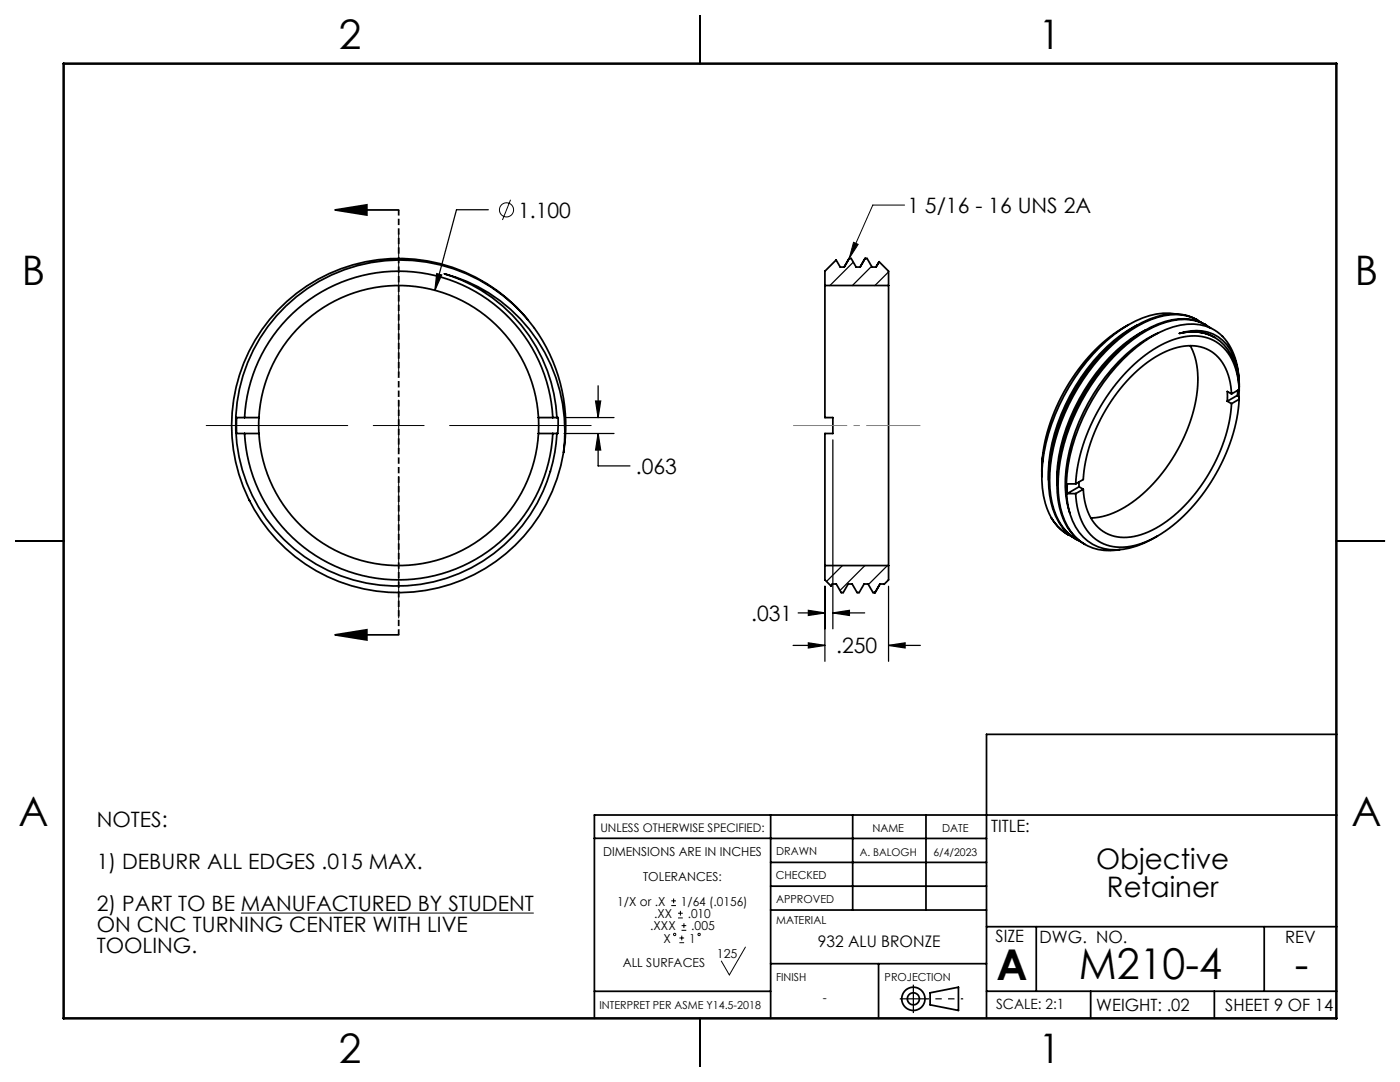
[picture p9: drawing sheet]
<svg xmlns="http://www.w3.org/2000/svg" width="279mm" height="216mm" viewBox="0 0 279 216" stroke-linecap="round" stroke-linejoin="round" font-family="sans-serif">
<defs><g id="words">
<g font-size="8.5">
<text x="198.9" y="195.5">A</text>
<text x="215.3" y="195.4">M210-4</text>
<text x="258.4" y="195.4">-</text>
</g>
<g font-size="8.1">
<text x="67.6" y="9.7">2</text>
<text x="207.3" y="9.7">1</text>
<text x="4.4" y="57">B</text>
<text x="270.4" y="57">B</text>
<text x="3.7" y="164.9">A</text>
<text x="269.7" y="164.9">A</text>
<text x="67.6" y="212.2">2</text>
<text x="207.3" y="212.2">1</text>
</g>
<g font-size="5.6">
<text x="218.8" y="173.4">Objective</text>
<text x="220.9" y="179">Retainer</text>
</g>
<g font-size="4.2">
<text x="103.4" y="43.4">1.100</text>
<text x="181.1" y="42.5">1 5/16 - 16 UNS 2A</text>
<text x="126.9" y="94.6">.063</text>
<text x="149.9" y="123.9">.031</text>
<text x="166.9" y="130.4">.250</text>
<text x="19.3" y="165">NOTES:</text>
<text x="19.3" y="173.4">1) DEBURR ALL EDGES .015 MAX.</text>
<text x="19.3" y="185.9">ON CNC TURNING CENTER WITH LIVE</text>
<text x="19.3" y="181.7">2) PART TO BE MANUFACTURED BY STUDENT</text>
<text x="19.3" y="190.1">TOOLING.</text>
</g>
<g font-size="3.4">
<text x="197.8" y="166">TITLE:</text>
<text x="198.7" y="188.1">SIZE</text>
<text x="207.5" y="188.1">DWG. NO.</text>
<text x="256.5" y="188.2">REV</text>
<text x="218.8" y="201.7">WEIGHT: .02</text>
<text x="244.5" y="201.6">SHEET 9 OF 14</text>
</g>
<text font-size="3.2" x="163.2" y="189">932 ALU BRONZE</text>
<text font-size="2.8" x="198.8" y="201.3">SCALE: 2:1</text>
<g font-size="2.5">
<text x="120.4" y="170.8">DIMENSIONS ARE IN INCHES</text>
<text x="128.4" y="175.8">TOLERANCES:</text>
<text x="123.2" y="180.7">1/X or .X</text>
<text x="129.8" y="185.6">.XXX</text>
<text x="130.5" y="183.2">.XX</text>
<text x="135.9" y="180.7">1/64 (.0156)</text>
<text x="137.3" y="183.2">.010</text>
<text x="138" y="185.6">.005</text>
<text x="132.4" y="188.1">X</text>
<text x="137.5" y="188.1">1</text>
<text x="143.1" y="191.2">125</text>
<text x="124.3" y="193">ALL SURFACES</text>
<text x="164.2" y="200">-</text>
</g>
<text font-size="2.4" x="119.8" y="165.9">UNLESS OTHERWISE SPECIFIED:</text>
<g font-size="2.2">
<text x="174.1" y="165.9">NAME</text>
<text x="188" y="165.9">DATE</text>
<text x="154.9" y="170.7">DRAWN</text>
<text x="154.8" y="175.4">CHECKED</text>
<text x="154.9" y="180.1">APPROVED</text>
<text x="154.9" y="184.5">MATERIAL</text>
<text x="154.9" y="195.6">FINISH</text>
<text x="176.6" y="195.6">PROJECTION</text>
<text x="119.7" y="201.4">INTERPRET PER ASME Y14.5-2018</text>
</g>
<g font-size="2.1">
<text x="171.6" y="170.7">A. BALOGH</text>
<text x="186.3" y="170.7">6/4/2023</text>
</g>
</g></defs>
<g fill="none" stroke="#000" stroke-width=".35">
<path d="M66.9 41.9l6.3-1v2zM66.9 41.9h12.7M164.6 57v26.3h1.6v3.2h-1.6v26.4M164.6 57h12.7M168.5 53.3h-.8l-.8-1.4-2.3 2.2v2.9M169.5 51.6l-1 1.7M169.5 51.6h.4l1 1.7h.8M172.6 51.6l-1 1.7M172.6 51.6l-.9 1.7M172.6 51.6h.4l1 1.7h.8M172.6 51.6h.1M175.4 52.2l-.6 1.1"/>
<path d="M175.4 52.2l1.9 1.9v2.9M175.4 52.2h.1M177.3 57v55.9M105.3 63.8a33.3 33.3 0 0 0-52.4 1.2 33.3 33.3 0 0 0 13.7 50.6 33.3 33.3 0 0 0 45.9-25.3M225.2 64.8a35.3 35.3 0 0 0-15.5 19.3 29 29 0 0 0-1.8 10.1l.3-3.8-.3 3.9M227 64.9a33.7 33.7 0 0 0-14.3 15.8 32.2 32.2 0 0 0-3.4 15.1M228.7 65.8a33.6 33.6 0 0 0-14.3 15.7 32.3 32.3 0 0 0-3.5 15.2M231.2 66.4a30.6 30.6 0 0 0-13 12.2 34.9 34.9 0 0 0-5.6 18.6 16.2 16.2 0 0 0 .9 5.2M234.5 62.6a14.9 14.9 0 0 0-10.8 3.1 39.3 39.3 0 0 0-15.8 28.3 17.3 17.3 0 0 0 1.9 9.3M235.4 66.5a8.2 8.2 0 0 1 10.7 4.3 17 17 0 0 1 1.1 8.3M235.4 66.5a8.9 8.9 0 0 1 11.3 6.8l.5 2.5 .1 1.4M235.4 66.5a9.1 9.1 0 0 1 7 .8"/>
<path d="M237.5 69a17.5 17.5 0 0 1 .8 12.5 33.3 33.3 0 0 1-13.9 19.7 13.6 13.6 0 0 1-6.7 2.2M239 63.9a9.5 9.5 0 0 0-8.1-.7 26.5 26.5 0 0 0-12 8.5 39 39 0 0 0-9.6 24.1 14.4 14.4 0 0 0 3.7 10.6l1.7 1.1M239.7 64.4a9.6 9.6 0 0 0-8.7-1.1 27.4 27.4 0 0 0-12.7 9.5 38.8 38.8 0 0 0-8.8 23.2 14.2 14.2 0 0 0 4.1 10.8l2 1.3M240.7 64.9a9.5 9.5 0 0 0-8.1-.8 26.5 26.5 0 0 0-12 8.6 39 39 0 0 0-9.7 24.1 14.4 14.4 0 0 0 3.8 10.5l1.8 1.3M241.6 65.5a9.3 9.3 0 0 0-8.9-1.2 27.4 27.4 0 0 0-12.7 9.5 38.8 38.8 0 0 0-8.8 23.2 14.2 14.2 0 0 0 4.1 10.7 9.7 9.7 0 0 0 8.2 2M245.8 78.6a10 10 0 0 0-4.5-8.7 10 10 0 0 0-9.2 .5 31.3 31.3 0 0 0-13.7 16 28.5 28.5 0 0 0-2.2 9.3l-1.5 .9M245.8 78.6l-.9-.5v2M247 78.9l.3 .3v.5M247 78.9l-2.1 1.2M247 77.9v1M247.3 77.7a14.7 14.7 0 0 0-3.3-10.6 8.8 8.8 0 0 0-8.5-2.2 23.2 23.2 0 0 0-11.4 6.8 39.3 39.3 0 0 0-11.3 24.7 14.5 14.5 0 0 0 3.4 10.7 9.4 9.4 0 0 0 9.3 2.2 19.7 19.7 0 0 0 5.5-2.3M247.3 77.7a11.4 11.4 0 0 0-4.5-9.4 10.2 10.2 0 0 0-9.5-.2 31.4 31.4 0 0 0-14.1 13.8 34.2 34.2 0 0 0-4.5 14.7"/>
<path d="M247.3 79.7a36.5 36.5 0 0 1-15.5 26.8 13.3 13.3 0 0 1-10.9 2.3 9.3 9.3 0 0 1-5.9-7.8l-.3-2.5M247.3 77.7l-1.5 .9M247.3 79.7l-1.5 .8M48.8 83.3a30.8 30.8 0 0 1 30.8-29.2 30.8 30.8 0 0 1 30.7 29.2M48.8 86.5a30.8 30.8 0 0 0 30.8 29.2 30.8 30.8 0 0 0 30.7-29.2M49.7 99.7l.1 .3M51.7 83.3h-4.5v1.6v1.6h4.5M51.7 86.5a27.9 27.9 0 0 0 27.9 26.4 27.9 27.9 0 0 0 27.9-26.4M51.7 83.3a27.9 27.9 0 0 1 27.9-26.3 27.9 27.9 0 0 1 27.9 26.3M51.7 83.3v3.2M107.5 83.3h3.9l-.1 3.2h-3.8M107.5 83.3v3.2"/>
<path d="M111.1 86.5a32.1 32.1 0 0 1-32.4 30.4 32.1 32.1 0 0 1-31.6-31.2 32.9 32.9 0 0 1 35.2-33.7 32.9 32.9 0 0 1 30.2 38.3M111.1 83.3a31.6 31.6 0 0 0-22.4-28.7 32.5 32.5 0 0 1 23.8 35.7M207.9 94.3v.8M214.7 96.6h-1.7v1.9M214.7 98.5h-1.7M215.3 96.2v.9M215.3 97.1l.9 .5M215.3 97.1l-2.3 1.4M216.2 97.6l-1.5 .9M244.9 80.1l.9 .4M245.8 80.5a33.1 33.1 0 0 1-14.4 24.5 11.3 11.3 0 0 1-10.2 1.6 8.9 8.9 0 0 1-4.9-7.4l-.1-1.6M164.6 112.9v2.8l1.3 1.2"/>
<path d="M164.6 112.9h12.7M165.9 116.9l.2-.4h.8l1 1.7h.4l1-1.7h.8l1 1.7h.4l.9-1.7h.8l1 1.7h.4M165.9 116.9h.1M174.6 118.2h.1M175.6 116.5l-1 1.7M177.3 112.9v2.8l-.9 .9-.8-.1M209.8 103.3a9.1 9.1 0 0 0 4.1 3.8M209.8 103.3a9 9 0 0 0 3.4 3.4M214.7 107.6l.2 .1M66.9 126.7l6.3-1v2zM66.9 126.7h12.7M266.8 146.5h-69.9v56.7"/>
<path d="M118.6 167.3h78.3M153.8 162.6v40.6M153.8 176.8h43.1M153.8 172.1h43.1M170.2 162.6v19M184.8 162.6v19M196.9 162.6h-78.3v40.6M196.9 162.6h69.9M118.6 197.8h35.2M153.8 192.3h43.1M153.8 181.6h43.1M175.3 192.3v10.9"/>
<path d="M185.6 198.1l5.7-1.1v4.6l-5.7-1.1zM196.9 197.8h69.9M196.9 184.9h69.9M206.8 184.9v12.9M217.7 197.8v5.4M242.4 197.8v5.4M252.3 184.9v12.9"/>
<circle cx="182.3" cy="199.3" r="2.32"/>
<circle cx="182.3" cy="199.3" r="1.2"/>
</g>
<g fill="none" stroke="#000" stroke-width=".25">
<path d="M139.7 3.2v9.5M87.2 54.6l.9 .3-1.3 3zM97.5 41.9h-6.4l-4.3 16M170.3 52.3l-4.7 4.7M173.9 53.1l-3.8 3.9M177.3 54.3l-2.7 2.7M119.4 77v6.3M112.6 86.5h9.9M112.7 83.3h9.8M118.9 80h1l-.5 3.3zM119.4 86.5l.5 3.3h-1zM119.4 86.5v6.5h6.3"/>
<path d="M166.2 87.8v37.7M12.8 107.9h-9.6M164.6 117v15M168.1 112.9l-3.2 3.1M172.6 112.9l-5 4.9M177.1 112.9l-3.8 3.7M177.3 117v15M276.4 107.9h-9.7M158.3 128.8h6.3M159.3 122.3h5.3M161.3 121.8l3.3 .5-3.3 .5zM161.3 128.3l3.3 .5-3.3 .5z"/>
<path d="M166.2 122.3l3.3-.5v1zM166.2 122.3h6.4M177.3 128.8l3.3-.5v1zM177.3 128.8h6.4M139.7 203.2v9.5"/>
</g>
<g fill="none" stroke="#000" stroke-width=".2">
<path d="M101.9 39.9l-1.6 4M79.6 46.5v28.3M170.3 48.3l1 .5-1.8 2.8zM180.5 40.9h-6.3l-4.7 10.7M79.6 79.8v10.2M41.1 84.9h28.3M74.5 84.9h10.1M79.6 95.1v28.2M89.7 84.9h28.3M134 179.8h.9M134.4 179.3v.9M48.1 182.2h58.4"/>
<path d="M134 180.7h.9M135.3 182.2h1M135.3 183.2h1M135.6 188.1h.9M135.6 187.2h.9M135.8 181.8v.9M136 185.6h1M136 184.7h1M136.1 186.7v.9M136.5 184.2v1M148.8 189l-3.2 5.5-1.6-2.7"/>
<circle cx="101.1" cy="41.9" r="1.41"/>
<circle cx="134.6" cy="186.5" r=".24"/>
<circle cx="139.5" cy="186.5" r=".24"/>
</g>
<path d="M79.6 41.9v84.8" fill="none" stroke="#000" stroke-width=".35" stroke-dasharray="1.3 .6" stroke-dashoffset=".2" stroke-linecap="butt"/>
<path d="M158.3 84.9h25.4" fill="none" stroke="#808080" stroke-width=".2" stroke-dasharray="15.2 1.3 1.3 1.3" stroke-dashoffset="4.4" stroke-linecap="butt"/>
<path d="M179.6 199.3h5.4M182.3 196.5v5.6" fill="none" stroke="#000" stroke-width=".25" stroke-dasharray="6.3 1.3 1.3 1.3 1.3 1.3" stroke-linecap="butt"/>
<path d="M192.2 199.3h-7.3" fill="none" stroke="#000" stroke-width=".25" stroke-dasharray="6.3 1.3 1.3 1.3 1.3 1.3" stroke-dashoffset="5.9" stroke-linecap="butt"/>
<path d="M12.7 12.7h254v190.5h-254z" fill="none" stroke="#000" stroke-width=".5"/>
<g fill="#000">
<path d="M170.3 48.3l1 .5-1.8 2.8z"/>
<path d="M66.9 41.9l6.3-1v2zM66.9 126.7l6.3-1v2z"/>
<path d="M87.2 54.6l-.4 3.3 1.3-3zM119.4 86.5l.5 3.3h-1zM118.9 80h1l-.5 3.3zM161.3 121.8l3.3 .5-3.3 .5zM166.2 122.3l3.3-.5v1zM161.3 128.3l3.3 .5-3.3 .5zM177.3 128.8l3.3-.5v1z"/>
</g>
<use href="#words"/>
</svg>
